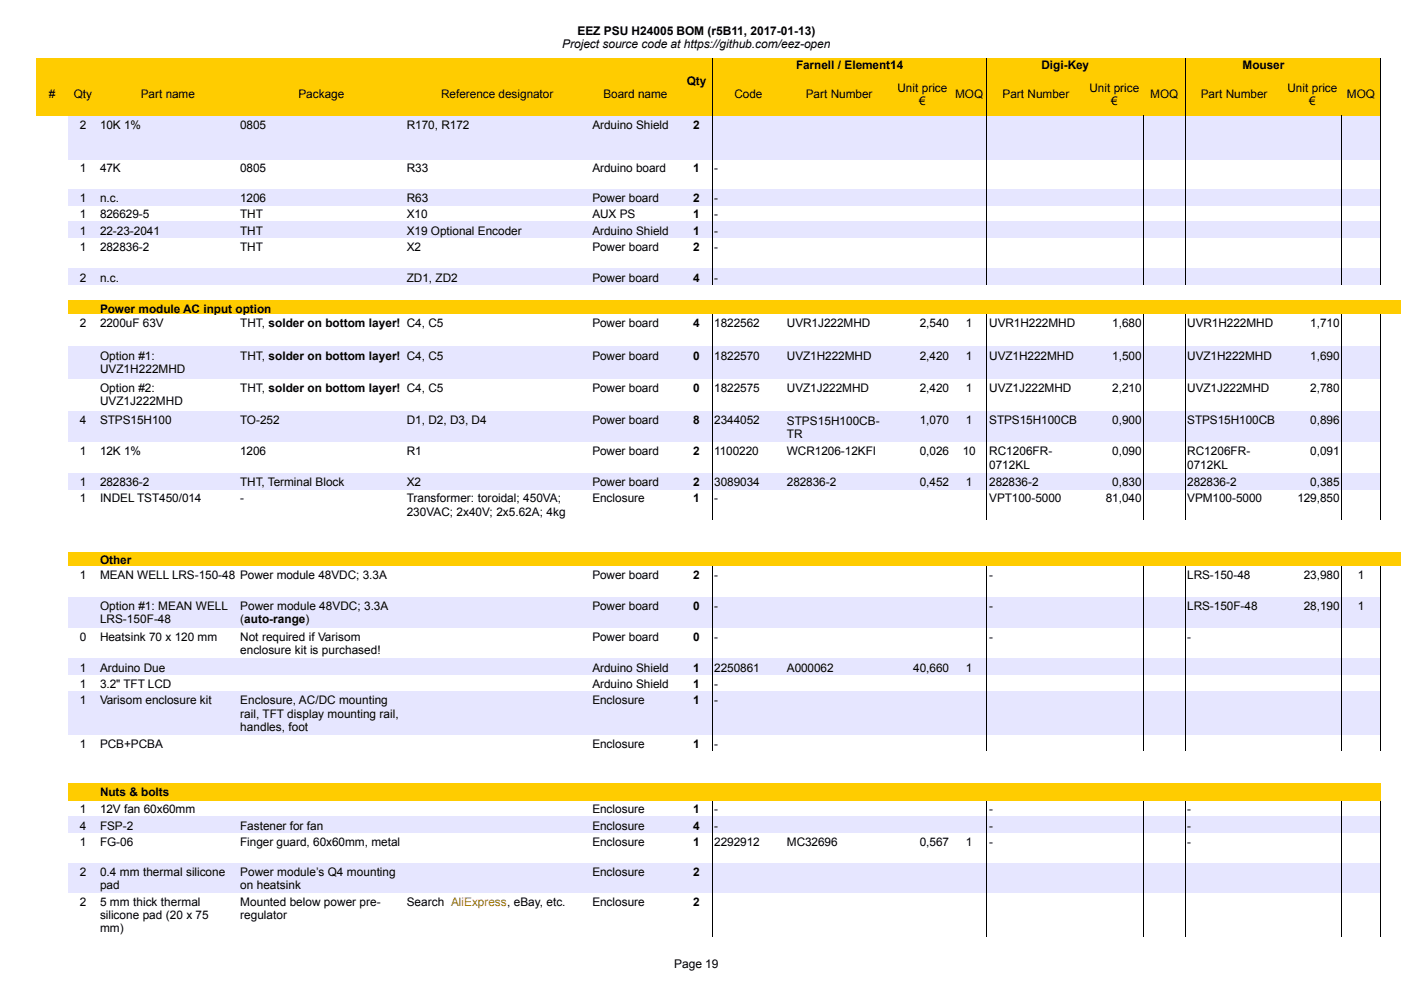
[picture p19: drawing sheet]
<svg xmlns="http://www.w3.org/2000/svg" width="297mm" height="210mm" viewBox="0 0 297 210" stroke-linecap="round" stroke-linejoin="round" font-family="sans-serif">
<defs><g id="words">
<g font-size="2.5">
<text x="119.2" y="10.2">Project source code at https://github.com/eez-open</text>
<text x="122.4" y="7.4">EEZ PSU H24005 BOM (r5B11, 2017-01-13)</text>
<text x="168.8" y="14.7">Farnell / Element14</text>
<text x="220.8" y="14.7">Digi-Key</text>
<text x="263.5" y="14.7">Mouser</text>
<text x="10.3" y="20.8">#</text>
<text x="15.6" y="20.8">Qty</text>
<text x="29.8" y="20.8">Part name</text>
<text x="63.3" y="20.8">Package</text>
<text x="93.5" y="20.8">Reference designator</text>
<text x="128" y="20.8">Board name</text>
<text x="145.6" y="18">Qty</text>
<text x="155.7" y="20.8">Code</text>
<text x="170.9" y="20.8">Part Number</text>
<text x="190.3" y="19.4">Unit price</text>
<text x="194.9" y="22.2">€</text>
<text x="202.5" y="20.8">MOQ</text>
<text x="212.6" y="20.8">Part Number</text>
<text x="231" y="19.4">Unit price</text>
<text x="235.6" y="22.2">€</text>
<text x="243.9" y="20.8">MOQ</text>
<text x="254.6" y="20.8">Part Number</text>
<text x="272.9" y="19.4">Unit price</text>
<text x="277.6" y="22.2">€</text>
<text x="285.6" y="20.8">MOQ</text>
<text x="16.9" y="27.3">2</text>
<text x="21.2" y="27.3">10K 1%</text>
<text x="50.9" y="27.3">0805</text>
<text x="86.3" y="27.3">R170, R172</text>
<text x="125.6" y="27.3">Arduino Shield</text>
<text x="147" y="27.3">2</text>
<text x="16.9" y="36.5">1</text>
<text x="21.2" y="36.5">47K</text>
<text x="50.9" y="36.5">0805</text>
<text x="86.3" y="36.5">R33</text>
<text x="125.6" y="36.5">Arduino board</text>
<text x="147" y="36.5">1</text>
<text x="151.4" y="36.5">-</text>
<text x="16.9" y="42.9">1</text>
<text x="16.9" y="46.3">1</text>
<text x="21.2" y="42.9">n.c.</text>
<text x="21.2" y="46.3">826629-5</text>
<text x="50.9" y="42.9">1206</text>
<text x="50.9" y="46.3">THT</text>
<text x="86.3" y="42.9">R63</text>
<text x="86.3" y="46.3">X10</text>
<text x="125.6" y="42.9">Power board</text>
<text x="125.6" y="46.3">AUX PS</text>
<text x="147" y="42.9">2</text>
<text x="147" y="46.3">1</text>
<text x="151.4" y="42.9">-</text>
<text x="151.4" y="46.3">-</text>
<text x="16.9" y="49.7">1</text>
<text x="16.9" y="53.2">1</text>
<text x="21.2" y="49.7">22-23-2041</text>
<text x="21.2" y="53.2">282836-2</text>
<text x="50.9" y="49.7">THT</text>
<text x="50.9" y="53.2">THT</text>
<text x="86.3" y="49.7">X19 Optional Encoder</text>
<text x="86.3" y="53.2">X2</text>
<text x="125.6" y="49.7">Arduino Shield</text>
<text x="125.6" y="53.2">Power board</text>
<text x="147" y="49.7">1</text>
<text x="147" y="53.2">2</text>
<text x="151.4" y="49.7">-</text>
<text x="151.4" y="53.2">-</text>
<text x="16.9" y="59.7">2</text>
<text x="21.2" y="59.7">n.c.</text>
<text x="86.3" y="59.7">ZD1, ZD2</text>
<text x="125.6" y="59.7">Power board</text>
<text x="147" y="59.7">4</text>
<text x="151.4" y="59.7">-</text>
<text x="16.9" y="69.4">2</text>
<text x="21.2" y="66.4">Power module AC input option</text>
<text x="21.2" y="69.4">2200uF 63V</text>
<text x="50.9" y="69.4">THT, solder on bottom layer! C4, C5</text>
<text x="125.6" y="69.4">Power board</text>
<text x="147" y="69.4">4</text>
<text x="151.4" y="69.4">1822562</text>
<text x="166.8" y="69.4">UVR1J222MHD</text>
<text x="195" y="69.4">2,540</text>
<text x="204.8" y="69.4">1</text>
<text x="209.7" y="69.4">UVR1H222MHD</text>
<text x="235.8" y="69.4">1,680</text>
<text x="251.7" y="69.4">UVR1H222MHD</text>
<text x="277.8" y="69.4">1,710</text>
<text x="21.2" y="76.3">Option #1:</text>
<text x="50.9" y="76.3">THT, solder on bottom layer! C4, C5</text>
<text x="125.6" y="76.2">Power board</text>
<text x="147" y="76.2">0</text>
<text x="151.4" y="76.2">1822570</text>
<text x="166.8" y="76.2">UVZ1H222MHD</text>
<text x="195" y="76.2">2,420</text>
<text x="204.8" y="76.2">1</text>
<text x="209.7" y="76.2">UVZ1H222MHD</text>
<text x="235.8" y="76.2">1,500</text>
<text x="251.7" y="76.2">UVZ1H222MHD</text>
<text x="277.8" y="76.2">1,690</text>
<text x="21.2" y="79.1">UVZ1H222MHD</text>
<text x="21.2" y="83.1">Option #2:</text>
<text x="50.9" y="83.1">THT, solder on bottom layer! C4, C5</text>
<text x="125.6" y="83.1">Power board</text>
<text x="147" y="83.1">0</text>
<text x="151.4" y="83.1">1822575</text>
<text x="166.8" y="83.1">UVZ1J222MHD</text>
<text x="195" y="83.1">2,420</text>
<text x="204.8" y="83.1">1</text>
<text x="209.7" y="83.1">UVZ1J222MHD</text>
<text x="235.8" y="83.1">2,210</text>
<text x="251.7" y="83.1">UVZ1J222MHD</text>
<text x="277.8" y="83.1">2,780</text>
<text x="16.9" y="90">4</text>
<text x="21.2" y="90">STPS15H100</text>
<text x="21.2" y="86">UVZ1J222MHD</text>
<text x="50.9" y="90">TO-252</text>
<text x="86.3" y="90">D1, D2, D3, D4</text>
<text x="125.6" y="90">Power board</text>
<text x="147" y="90">8</text>
<text x="151.4" y="90">2344052</text>
<text x="195" y="90">1,070</text>
<text x="204.8" y="90">1</text>
<text x="209.7" y="90">STPS15H100CB</text>
<text x="235.8" y="90">0,900</text>
<text x="251.7" y="90">STPS15H100CB</text>
<text x="277.8" y="90">0,896</text>
<text x="166.8" y="90">STPS15H100CB-</text>
<text x="166.8" y="92.8">TR</text>
<text x="16.9" y="96.5">1</text>
<text x="21.2" y="96.5">12K 1%</text>
<text x="50.9" y="96.5">1206</text>
<text x="86.3" y="96.5">R1</text>
<text x="125.6" y="96.5">Power board</text>
<text x="147" y="96.5">2</text>
<text x="151.4" y="96.5">1100220</text>
<text x="166.8" y="96.5">WCR1206-12KFI</text>
<text x="195" y="96.5">0,026</text>
<text x="204.1" y="96.5">10</text>
<text x="209.7" y="96.6">RC1206FR-</text>
<text x="209.7" y="99.4">0712KL</text>
<text x="235.8" y="96.5">0,090</text>
<text x="251.7" y="96.6">RC1206FR-</text>
<text x="251.7" y="99.4">0712KL</text>
<text x="277.8" y="96.5">0,091</text>
<text x="16.9" y="103">1</text>
<text x="16.9" y="106.5">1</text>
<text x="21.2" y="103">282836-2</text>
<text x="21.2" y="106.5">INDEL TST450/014</text>
<text x="50.9" y="103">THT, Terminal Block</text>
<text x="50.9" y="106.5">-</text>
<text x="86.3" y="103">X2</text>
<text x="86.3" y="106.5">Transformer: toroidal; 450VA;</text>
<text x="125.6" y="103">Power board</text>
<text x="125.6" y="106.5">Enclosure</text>
<text x="147" y="103">2</text>
<text x="147" y="106.5">1</text>
<text x="151.4" y="103">3089034</text>
<text x="151.4" y="106.5">-</text>
<text x="166.8" y="103">282836-2</text>
<text x="195" y="103">0,452</text>
<text x="204.8" y="103">1</text>
<text x="209.7" y="103">282836-2</text>
<text x="209.7" y="106.5">VPT100-5000</text>
<text x="234.5" y="106.5">81,040</text>
<text x="235.8" y="103">0,830</text>
<text x="251.7" y="103">282836-2</text>
<text x="251.7" y="106.5">VPM100-5000</text>
<text x="275.1" y="106.5">129,850</text>
<text x="277.8" y="103">0,385</text>
<text x="86.3" y="109.3">230VAC; 2x40V; 2x5.62A; 4kg</text>
<text x="21.2" y="119.5">Other</text>
<text x="16.9" y="122.8">1</text>
<text x="21.2" y="122.8">MEAN WELL LRS-150-48 Power module 48VDC; 3.3A</text>
<text x="125.6" y="122.8">Power board</text>
<text x="147" y="122.8">2</text>
<text x="151.4" y="122.8">-</text>
<text x="209.7" y="122.8">-</text>
<text x="251.7" y="122.8">LRS-150-48</text>
<text x="276.4" y="122.8">23,980</text>
<text x="287.9" y="122.8">1</text>
<text x="21.2" y="129.4">Option #1: MEAN WELL</text>
<text x="50.9" y="129.4">Power module 48VDC; 3.3A</text>
<text x="125.6" y="129.3">Power board</text>
<text x="147" y="129.3">0</text>
<text x="151.4" y="129.3">-</text>
<text x="209.7" y="129.3">-</text>
<text x="251.7" y="129.3">LRS-150F-48</text>
<text x="276.4" y="129.3">28,190</text>
<text x="287.9" y="129.3">1</text>
<text x="16.9" y="135.9">0</text>
<text x="21.2" y="135.9">Heatsink 70 x 120 mm</text>
<text x="21.2" y="132.2">LRS-150F-48</text>
<text x="50.9" y="132.2">(auto-range)</text>
<text x="50.9" y="135.9">Not required if Varisom</text>
<text x="125.6" y="135.9">Power board</text>
<text x="147" y="135.9">0</text>
<text x="151.4" y="135.9">-</text>
<text x="209.7" y="135.9">-</text>
<text x="251.7" y="135.9">-</text>
<text x="16.9" y="142.4">1</text>
<text x="21.2" y="142.4">Arduino Due</text>
<text x="50.9" y="138.7">enclosure kit is purchased!</text>
<text x="125.6" y="142.4">Arduino Shield</text>
<text x="147" y="142.4">1</text>
<text x="151.4" y="142.4">2250861</text>
<text x="166.8" y="142.4">A000062</text>
<text x="193.6" y="142.4">40,660</text>
<text x="204.8" y="142.4">1</text>
<text x="16.9" y="145.8">1</text>
<text x="16.9" y="149.3">1</text>
<text x="21.2" y="145.8">3.2&quot; TFT LCD</text>
<text x="21.2" y="149.3">Varisom enclosure kit</text>
<text x="50.9" y="149.3">Enclosure, AC/DC mounting</text>
<text x="125.6" y="145.8">Arduino Shield</text>
<text x="125.6" y="149.3">Enclosure</text>
<text x="147" y="145.8">1</text>
<text x="147" y="149.3">1</text>
<text x="151.4" y="145.8">-</text>
<text x="151.4" y="149.3">-</text>
<text x="50.9" y="152.2">rail, TFT display mounting rail,</text>
<text x="50.9" y="155">handles, foot</text>
<text x="16.9" y="158.5">1</text>
<text x="21.2" y="158.5">PCB+PCBA</text>
<text x="125.6" y="158.5">Enclosure</text>
<text x="147" y="158.5">1</text>
<text x="151.4" y="158.5">-</text>
<text x="16.9" y="172.5">1</text>
<text x="21.2" y="168.8">Nuts &amp; bolts</text>
<text x="21.2" y="172.5">12V fan 60x60mm</text>
<text x="125.6" y="172.5">Enclosure</text>
<text x="147" y="172.5">1</text>
<text x="151.4" y="172.5">-</text>
<text x="209.7" y="172.5">-</text>
<text x="251.7" y="172.5">-</text>
<text x="16.9" y="175.9">4</text>
<text x="16.9" y="179.4">1</text>
<text x="21.2" y="175.9">FSP-2</text>
<text x="21.2" y="179.4">FG-06</text>
<text x="50.9" y="175.9">Fastener for fan</text>
<text x="50.9" y="179.4">Finger guard, 60x60mm, metal</text>
<text x="125.6" y="175.9">Enclosure</text>
<text x="125.6" y="179.4">Enclosure</text>
<text x="147" y="175.9">4</text>
<text x="147" y="179.4">1</text>
<text x="151.4" y="175.9">-</text>
<text x="151.4" y="179.4">2292912</text>
<text x="166.8" y="179.4">MC32696</text>
<text x="195" y="179.4">0,567</text>
<text x="204.8" y="179.4">1</text>
<text x="209.7" y="175.9">-</text>
<text x="209.7" y="179.4">-</text>
<text x="251.7" y="175.9">-</text>
<text x="251.7" y="179.4">-</text>
<text x="16.9" y="185.7">2</text>
<text x="21.2" y="185.7">0.4 mm thermal silicone</text>
<text x="50.9" y="185.7">Power module’s Q4 mounting</text>
<text x="125.6" y="185.7">Enclosure</text>
<text x="147" y="185.7">2</text>
<text x="21.2" y="188.6">pad</text>
<text x="50.9" y="188.6">on heatsink</text>
<text x="16.9" y="192">2</text>
<text x="21.2" y="192.1">5 mm thick thermal</text>
<text x="21.2" y="194.9">silicone pad (20 x 75</text>
<text x="21.2" y="197.7">mm)</text>
<text x="50.9" y="192.1">Mounted below power pre-</text>
<text x="50.9" y="194.9">regulator</text>
<text x="86.3" y="192.1">Search AliExpress, eBay, etc.</text>
<text x="125.6" y="192">Enclosure</text>
<text x="147" y="192">2</text>
<text x="142.9" y="205.3">Page 19</text>
</g>
</g></defs>
<path d="M7.6 12.3h285v12.2h-285z" fill-rule="evenodd" fill="#fc0"/>
<path d="M151 12.4v12.2M209.3 12.4v12.2M251.2 12.4v12.2M292.7 12.4v12.2" fill="none" stroke="#000" stroke-width=".21"/>
<g fill="#e6e6ff">
<path d="M14.4 24.6h278.3v9.2h-278.3z" fill-rule="evenodd"/>
<path d="M14.4 40.1h278.3v3.5h-278.3z" fill-rule="evenodd"/>
<path d="M14.4 47h278.3v3.4h-278.3z" fill-rule="evenodd"/>
<path d="M14.4 57h278.3v3.4h-278.3z" fill-rule="evenodd"/>
</g>
<path d="M14.4 63.7h282.7v2.9h-282.7z" fill-rule="evenodd" fill="#fc0"/>
<g fill="#e6e6ff">
<path d="M14.4 73.5h278.3v6.9h-278.3z" fill-rule="evenodd"/>
<path d="M14.4 87.2h278.3v6.6h-278.3z" fill-rule="evenodd"/>
<path d="M14.4 100.3h278.3v3.5h-278.3z" fill-rule="evenodd"/>
</g>
<path d="M14.4 117.2h282.7v2.9h-282.7z" fill-rule="evenodd" fill="#fc0"/>
<g fill="#e6e6ff">
<path d="M14.4 126.6h278.3v6.5h-278.3z" fill-rule="evenodd"/>
<path d="M14.4 139.6h278.3v3.5h-278.3z" fill-rule="evenodd"/>
<path d="M14.4 146.5h278.3v9.3h-278.3z" fill-rule="evenodd"/>
</g>
<path d="M14.4 166.1h278.3v3.6h-278.3z" fill-rule="evenodd" fill="#fc0"/>
<g fill="#e6e6ff">
<path d="M14.4 173.1h278.3v3.5h-278.3z" fill-rule="evenodd"/>
<path d="M14.4 182.9h278.3v6.4h-278.3z" fill-rule="evenodd"/>
</g>
<g fill="none" stroke="#000" stroke-width=".21">
<path d="M151 24.6v35.8M209.3 24.6v35.8M242.5 24.6v35.8M251.2 24.6v35.8M284.5 24.6v35.8M292.7 24.6v35.8M151 66.6v43.7M209.3 66.6v43.7M242.5 66.6v43.7M251.2 66.6v43.7M284.5 66.6v43.7M292.7 66.6v43.7"/>
<path d="M151 120.1v39.1M209.3 120.1v39.1M242.5 120.1v39.1M251.2 120.1v39.1M284.5 120.1v39.1M292.7 120.1v39.1M151 169.8v28.7M209.3 169.8v28.7M242.5 169.8v28.7M251.2 169.8v28.7M284.5 169.8v28.7M292.7 169.8v28.7"/>
</g>
<use href="#words"/>
</svg>
